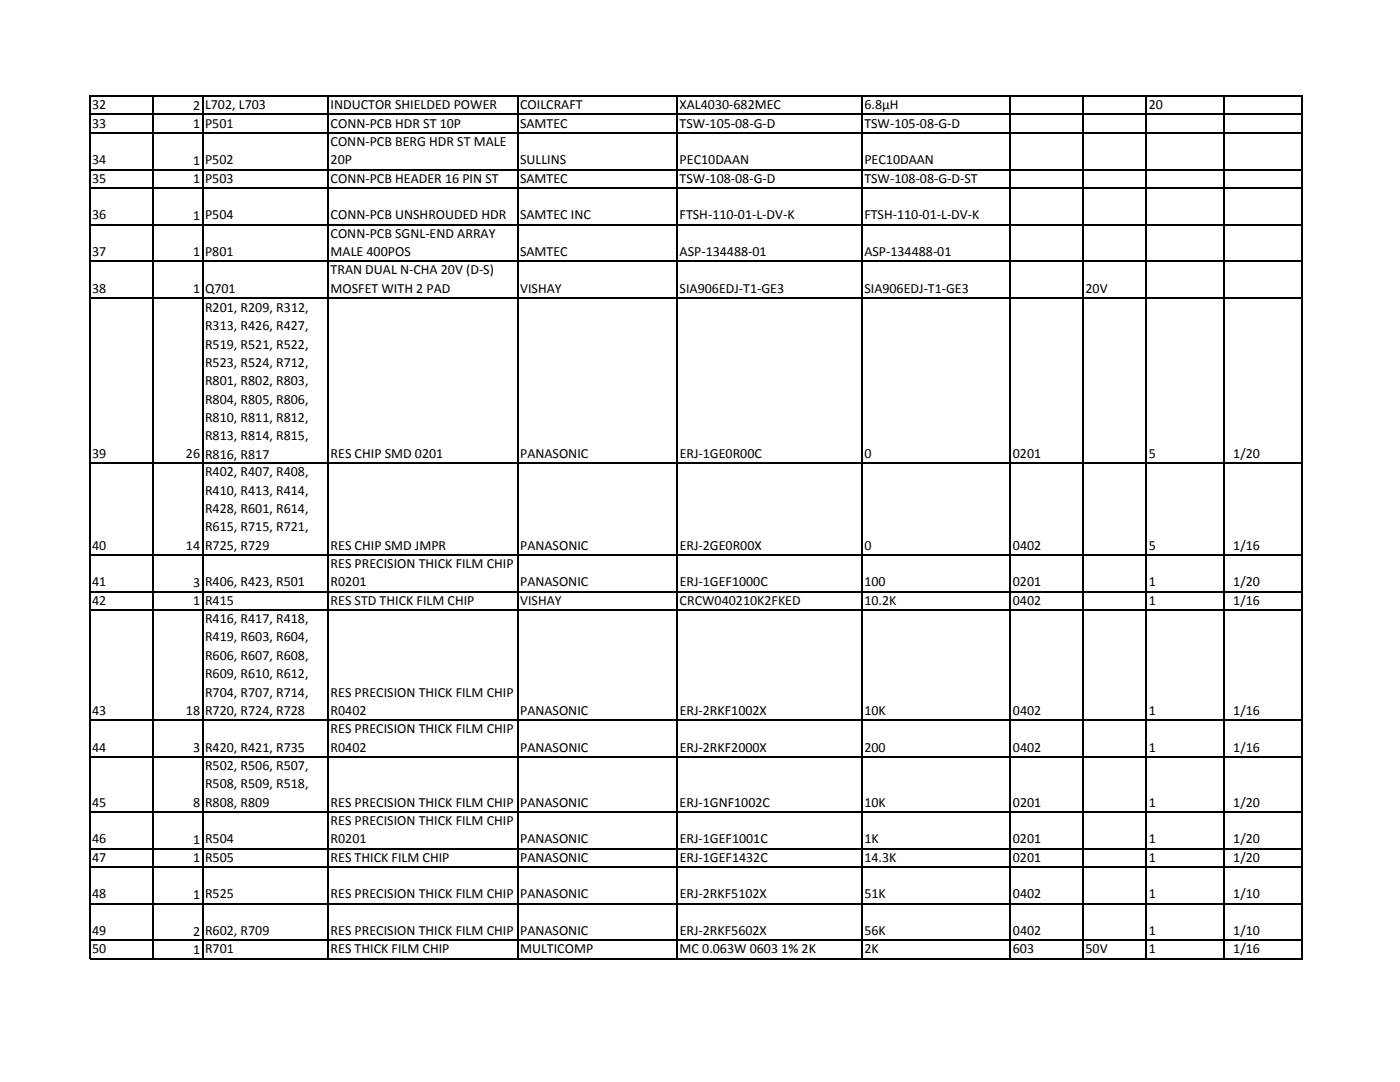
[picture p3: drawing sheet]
<svg xmlns="http://www.w3.org/2000/svg" width="279mm" height="216mm" viewBox="0 0 279 216" stroke-linecap="round" stroke-linejoin="round" font-family="sans-serif">
<defs><g id="words">
<g font-size="2.8">
<text x="18.4" y="21.8">32</text>
<text x="38.5" y="21.9">2</text>
<text x="40.9" y="21.8">L702, L703</text>
<text x="66" y="21.8">INDUCTOR SHIELDED POWER</text>
<text x="103.8" y="21.8">COILCRAFT</text>
<text x="135.6" y="21.8">XAL4030‐682MEC</text>
<text x="172.5" y="21.8">6.8µH</text>
<text x="229.3" y="21.8">20</text>
<text x="18.4" y="25.5">33</text>
<text x="38.5" y="25.5">1</text>
<text x="40.9" y="25.5">P501</text>
<text x="66" y="29.1">CONN‐PCB BERG HDR ST MALE</text>
<text x="66" y="25.5">CONN‐PCB HDR ST 10P</text>
<text x="103.8" y="25.5">SAMTEC</text>
<text x="135.6" y="25.5">TSW‐105‐08‐G‐D</text>
<text x="172.5" y="25.5">TSW‐105‐08‐G‐D</text>
<text x="18.4" y="32.8">34</text>
<text x="38.5" y="32.9">1</text>
<text x="40.9" y="32.8">P502</text>
<text x="66" y="32.8">20P</text>
<text x="103.8" y="32.8">SULLINS</text>
<text x="135.6" y="32.8">PEC10DAAN</text>
<text x="172.5" y="32.8">PEC10DAAN</text>
<text x="18.4" y="36.4">35</text>
<text x="38.5" y="36.5">1</text>
<text x="40.9" y="36.4">P503</text>
<text x="66" y="36.4">CONN‐PCB HEADER 16 PIN ST</text>
<text x="103.8" y="36.4">SAMTEC</text>
<text x="135.6" y="36.4">TSW‐108‐08‐G‐D</text>
<text x="172.5" y="36.4">TSW‐108‐08‐G‐D‐ST</text>
<text x="18.4" y="43.8">36</text>
<text x="38.5" y="43.9">1</text>
<text x="40.9" y="43.8">P504</text>
<text x="66" y="47.4">CONN‐PCB SGNL‐END ARRAY</text>
<text x="66" y="43.8">CONN‐PCB UNSHROUDED HDR</text>
<text x="103.8" y="43.8">SAMTEC INC</text>
<text x="135.6" y="43.8">FTSH‐110‐01‐L‐DV‐K</text>
<text x="172.5" y="43.8">FTSH‐110‐01‐L‐DV‐K</text>
<text x="18.4" y="51.1">37</text>
<text x="38.5" y="51.2">1</text>
<text x="40.9" y="51.1">P801</text>
<text x="66" y="51.1">MALE 400POS</text>
<text x="103.8" y="51.1">SAMTEC</text>
<text x="135.6" y="51.1">ASP‐134488‐01</text>
<text x="172.5" y="51.1">ASP‐134488‐01</text>
<text x="18.4" y="58.4">38</text>
<text x="38.5" y="58.5">1</text>
<text x="40.9" y="58.4">Q701</text>
<text x="66" y="54.8">TRAN DUAL N‐CHA 20V (D‐S)</text>
<text x="66" y="58.4">MOSFET WITH 2 PAD</text>
<text x="103.8" y="58.4">VISHAY</text>
<text x="135.6" y="58.4">SIA906EDJ‐T1‐GE3</text>
<text x="172.5" y="58.4">SIA906EDJ‐T1‐GE3</text>
<text x="216.6" y="58.4">20V</text>
<text x="40.9" y="62.3">R201, R209, R312,</text>
<text x="40.9" y="65.9">R313, R426, R427,</text>
<text x="40.9" y="69.6">R519, R521, R522,</text>
<text x="40.9" y="73.2">R523, R524, R712,</text>
<text x="40.9" y="76.9">R801, R802, R803,</text>
<text x="40.9" y="80.6">R804, R805, R806,</text>
<text x="40.9" y="84.2">R810, R811, R812,</text>
<text x="40.9" y="87.9">R813, R814, R815,</text>
<text x="18.4" y="91.4">39</text>
<text x="37.1" y="91.5">26</text>
<text x="40.9" y="91.5">R816, R817</text>
<text x="40.9" y="95">R402, R407, R408,</text>
<text x="66" y="91.4">RES CHIP SMD 0201</text>
<text x="103.8" y="91.4">PANASONIC</text>
<text x="135.6" y="91.4">ERJ‐1GE0R00C</text>
<text x="172.5" y="91.4">0</text>
<text x="202.1" y="91.4">0201</text>
<text x="229.3" y="91.4">5</text>
<text x="246.1" y="91.4">1/20</text>
<text x="40.9" y="98.7">R410, R413, R414,</text>
<text x="40.9" y="102.4">R428, R601, R614,</text>
<text x="40.9" y="106">R615, R715, R721,</text>
<text x="18.4" y="109.7">40</text>
<text x="37.1" y="109.8">14</text>
<text x="40.9" y="109.7">R725, R729</text>
<text x="66" y="113.3">RES PRECISION THICK FILM CHIP</text>
<text x="66" y="109.7">RES CHIP SMD JMPR</text>
<text x="103.8" y="109.7">PANASONIC</text>
<text x="135.6" y="109.7">ERJ‐2GE0R00X</text>
<text x="172.5" y="109.7">0</text>
<text x="202.1" y="109.7">0402</text>
<text x="229.3" y="109.7">5</text>
<text x="246.1" y="109.7">1/16</text>
<text x="18.4" y="117">41</text>
<text x="38.5" y="117.1">3</text>
<text x="40.9" y="117">R406, R423, R501</text>
<text x="66" y="117">R0201</text>
<text x="103.8" y="117">PANASONIC</text>
<text x="135.6" y="117">ERJ‐1GEF1000C</text>
<text x="172.5" y="117">100</text>
<text x="202.1" y="117">0201</text>
<text x="229.3" y="117">1</text>
<text x="246.1" y="117">1/20</text>
<text x="18.4" y="120.7">42</text>
<text x="38.5" y="120.8">1</text>
<text x="40.9" y="124.3">R416, R417, R418,</text>
<text x="40.9" y="120.7">R415</text>
<text x="66" y="120.7">RES STD THICK FILM CHIP</text>
<text x="103.8" y="120.7">VISHAY</text>
<text x="135.6" y="120.7">CRCW040210K2FKED</text>
<text x="172.5" y="120.7">10.2K</text>
<text x="202.1" y="120.7">0402</text>
<text x="229.3" y="120.7">1</text>
<text x="246.1" y="120.7">1/16</text>
<text x="40.9" y="128">R419, R603, R604,</text>
<text x="40.9" y="131.7">R606, R607, R608,</text>
<text x="40.9" y="135.3">R609, R610, R612,</text>
<text x="18.4" y="142.6">43</text>
<text x="37.1" y="142.7">18</text>
<text x="40.9" y="139">R704, R707, R714,</text>
<text x="40.9" y="142.6">R720, R724, R728</text>
<text x="66" y="139">RES PRECISION THICK FILM CHIP</text>
<text x="66" y="142.6">R0402</text>
<text x="103.8" y="142.6">PANASONIC</text>
<text x="135.6" y="142.6">ERJ‐2RKF1002X</text>
<text x="172.5" y="142.6">10K</text>
<text x="202.1" y="142.6">0402</text>
<text x="229.3" y="142.6">1</text>
<text x="246.1" y="142.6">1/16</text>
<text x="18.4" y="150">44</text>
<text x="40.9" y="150">R420, R421, R735</text>
<text x="66" y="146.3">RES PRECISION THICK FILM CHIP</text>
<text x="66" y="150">R0402</text>
<text x="103.8" y="150">PANASONIC</text>
<text x="135.6" y="150">ERJ‐2RKF2000X</text>
<text x="172.5" y="150">200</text>
<text x="202.1" y="150">0402</text>
<text x="229.3" y="150">1</text>
<text x="246.1" y="150">1/16</text>
<text x="38.5" y="150.1">3</text>
<text x="40.9" y="153.6">R502, R506, R507,</text>
<text x="18.4" y="161">45</text>
<text x="38.5" y="161">8</text>
<text x="40.9" y="157.3">R508, R509, R518,</text>
<text x="40.9" y="161">R808, R809</text>
<text x="66" y="161">RES PRECISION THICK FILM CHIP PANASONIC</text>
<text x="135.6" y="161">ERJ‐1GNF1002C</text>
<text x="172.5" y="161">10K</text>
<text x="202.1" y="161">0201</text>
<text x="229.3" y="161">1</text>
<text x="246.1" y="161">1/20</text>
<text x="66" y="164.6">RES PRECISION THICK FILM CHIP</text>
<text x="18.4" y="168.3">46</text>
<text x="18.4" y="171.9">47</text>
<text x="38.5" y="168.4">1</text>
<text x="38.5" y="172">1</text>
<text x="40.9" y="168.3">R504</text>
<text x="40.9" y="171.9">R505</text>
<text x="66" y="168.3">R0201</text>
<text x="66" y="171.9">RES THICK FILM CHIP</text>
<text x="103.8" y="171.9">PANASONIC</text>
<text x="103.8" y="168.3">PANASONIC</text>
<text x="135.6" y="171.9">ERJ‐1GEF1432C</text>
<text x="135.6" y="168.3">ERJ‐1GEF1001C</text>
<text x="172.5" y="168.3">1K</text>
<text x="172.5" y="171.9">14.3K</text>
<text x="202.1" y="168.3">0201</text>
<text x="202.1" y="171.9">0201</text>
<text x="229.3" y="168.3">1</text>
<text x="229.3" y="171.9">1</text>
<text x="246.1" y="168.3">1/20</text>
<text x="246.1" y="171.9">1/20</text>
<text x="18.4" y="179.3">48</text>
<text x="38.5" y="179.3">1</text>
<text x="40.9" y="179.3">R525</text>
<text x="66" y="179.3">RES PRECISION THICK FILM CHIP PANASONIC</text>
<text x="135.6" y="179.3">ERJ‐2RKF5102X</text>
<text x="172.5" y="179.3">51K</text>
<text x="202.1" y="179.3">0402</text>
<text x="229.3" y="179.3">1</text>
<text x="246.1" y="179.3">1/10</text>
<text x="18.4" y="186.6">49</text>
<text x="18.4" y="190.2">50</text>
<text x="38.5" y="186.7">2</text>
<text x="38.5" y="190.3">1</text>
<text x="40.9" y="186.6">R602, R709</text>
<text x="40.9" y="190.2">R701</text>
<text x="66" y="186.6">RES PRECISION THICK FILM CHIP PANASONIC</text>
<text x="66" y="190.2">RES THICK FILM CHIP</text>
<text x="103.8" y="190.2">MULTICOMP</text>
<text x="135.6" y="190.2">MC 0.063W 0603</text>
<text x="135.6" y="186.6">ERJ‐2RKF5602X</text>
<text x="155.9" y="190.2">1% 2K</text>
<text x="172.5" y="190.2">2K</text>
<text x="172.5" y="186.6">56K</text>
<text x="202.1" y="190.2">603</text>
<text x="202.1" y="186.6">0402</text>
<text x="216.6" y="190.2">50V</text>
<text x="229.3" y="190.2">1</text>
<text x="229.3" y="186.6">1</text>
<text x="246.1" y="190.2">1/16</text>
<text x="246.1" y="186.6">1/10</text>
</g>
</g></defs>
<g fill="none" stroke="#000" stroke-width=".25">
<path d="M17.9 19v172.4M18 19.2h241.9M30.5 19.3v172.1M40.4 19.3v172.1M65.5 19.3v172.1M103.3 19.3v172.1M135.1 19.3v172.1M172 19.3v172.1M201.7 19.3v172.1M216.2 19.3v172.1M228.8 19.3v172.1M244.4 19.3v172.1"/>
<path d="M259.8 19.3v172.1M18 22.8h241.9M18 26.5h241.9M18 33.8h241.9M18 37.5h241.9M18 44.8h241.9M18 52.1h241.9M18 59.5h241.9M18 92.4h241.9M18 110.7h241.9M18 118h241.9M18 121.7h241.9"/>
<path d="M18 143.7h241.9M18 151h241.9M18 162h241.9M18 169.3h241.9M18 173h241.9M18 180.3h241.9M18 187.6h241.9M18 191.3h241.9"/>
</g>
<use href="#words"/>
</svg>
